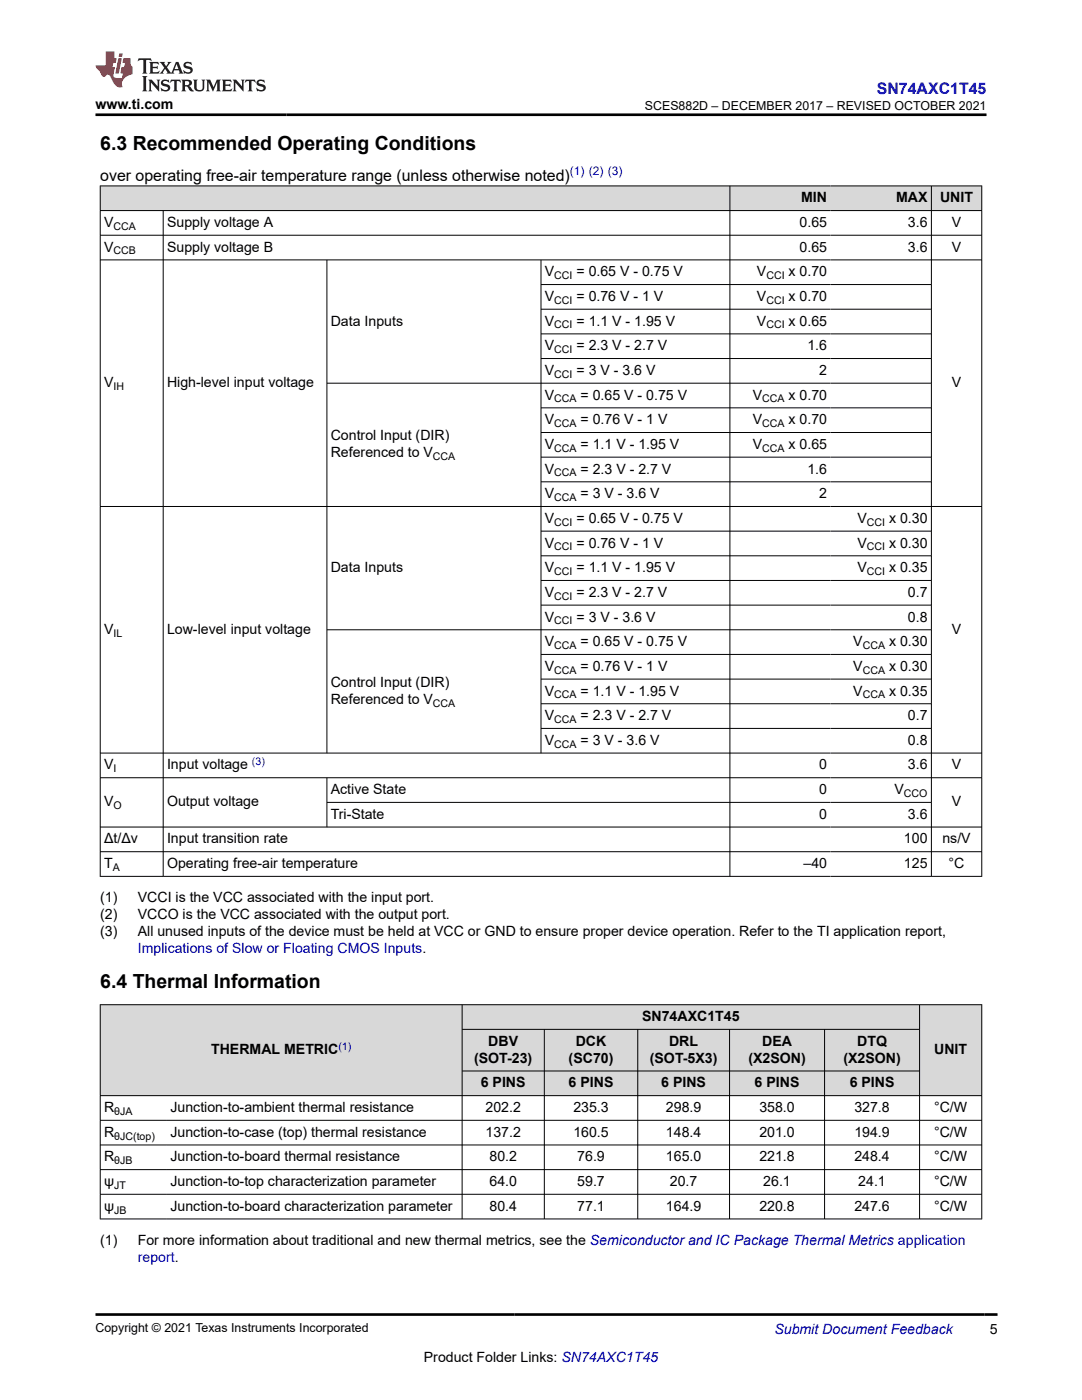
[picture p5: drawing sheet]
<svg xmlns="http://www.w3.org/2000/svg" width="216mm" height="279mm" viewBox="0 0 216 279" stroke-linecap="round" stroke-linejoin="round" font-family="sans-serif">
<defs><g id="words">
<g font-size="3.9">
<text x="20" y="29.9">6.3 Recommended Operating Conditions</text>
<text x="20" y="197.2">6.4 Thermal Information</text>
</g>
<text font-size="3.2" fill="#00f" x="175" y="18.7">SN74AXC1T45</text>
<text font-size="3.2" x="20" y="36.1">over operating free-air temperature range (unless otherwise noted)</text>
<g font-size="2.8">
<text x="19" y="21.8">www.ti.com</text>
<text x="159.9" y="40.4">MIN</text>
<text x="178.8" y="40.4">MAX</text>
<text x="187.6" y="40.4">UNIT</text>
<text x="20.8" y="45.3">V</text>
<text x="33.3" y="45.3">Supply voltage A</text>
<text x="159.5" y="45.3">0.65</text>
<text x="181.2" y="45.3">3.6</text>
<text x="189.9" y="45.3">V</text>
<text x="20.8" y="50.2">V</text>
<text x="33.3" y="50.2">Supply voltage B</text>
<text x="159.5" y="50.2">0.65</text>
<text x="181.2" y="50.2">3.6</text>
<text x="189.9" y="50.2">V</text>
<text x="108.7" y="55.1">V</text>
<text x="115" y="55.1">= 0.65 V - 0.75 V</text>
<text x="151" y="55.1">V</text>
<text x="157.4" y="55.1">x 0.70</text>
<text x="66" y="65">Data Inputs</text>
<text x="108.7" y="60.1">V</text>
<text x="108.7" y="65">V</text>
<text x="115" y="60.1">= 0.76 V - 1 V</text>
<text x="115" y="65">= 1.1 V - 1.95 V</text>
<text x="151" y="60.1">V</text>
<text x="151" y="65">V</text>
<text x="157.4" y="60.1">x 0.70</text>
<text x="157.4" y="65">x 0.65</text>
<text x="108.7" y="69.9">V</text>
<text x="115" y="69.9">= 2.3 V - 2.7 V</text>
<text x="161.1" y="69.9">1.6</text>
<text x="20.8" y="77.3">V</text>
<text x="33.3" y="77.3">High-level input voltage</text>
<text x="108.7" y="74.8">V</text>
<text x="115" y="74.8">= 3 V - 3.6 V</text>
<text x="163.5" y="74.8">2</text>
<text x="189.9" y="77.3">V</text>
<text x="108.7" y="79.7">V</text>
<text x="115.9" y="79.7">= 0.65 V - 0.75 V</text>
<text x="150.2" y="79.7">V</text>
<text x="157.4" y="79.7">x 0.70</text>
<text x="66" y="87.9">Control Input (DIR)</text>
<text x="108.7" y="84.7">V</text>
<text x="108.7" y="89.6">V</text>
<text x="115.9" y="84.7">= 0.76 V - 1 V</text>
<text x="115.9" y="89.6">= 1.1 V - 1.95 V</text>
<text x="150.2" y="84.7">V</text>
<text x="150.2" y="89.6">V</text>
<text x="157.4" y="84.7">x 0.70</text>
<text x="157.4" y="89.6">x 0.65</text>
<text x="66" y="91.3">Referenced to V</text>
<text x="108.7" y="94.5">V</text>
<text x="115.9" y="94.5">= 2.3 V - 2.7 V</text>
<text x="161.1" y="94.5">1.6</text>
<text x="108.7" y="99.4">V</text>
<text x="115.9" y="99.4">= 3 V - 3.6 V</text>
<text x="163.5" y="99.4">2</text>
<text x="108.7" y="104.4">V</text>
<text x="115" y="104.4">= 0.65 V - 0.75 V</text>
<text x="171.1" y="104.4">V</text>
<text x="177.4" y="104.4">x 0.30</text>
<text x="108.7" y="109.3">V</text>
<text x="115" y="109.3">= 0.76 V - 1 V</text>
<text x="171.1" y="109.3">V</text>
<text x="177.4" y="109.3">x 0.30</text>
<text x="66" y="114.2">Data Inputs</text>
<text x="108.7" y="114.2">V</text>
<text x="108.7" y="119.1">V</text>
<text x="115" y="114.2">= 1.1 V - 1.95 V</text>
<text x="115" y="119.1">= 2.3 V - 2.7 V</text>
<text x="171.1" y="114.2">V</text>
<text x="177.4" y="114.2">x 0.35</text>
<text x="181.2" y="119.1">0.7</text>
<text x="108.7" y="124">V</text>
<text x="115" y="124">= 3 V - 3.6 V</text>
<text x="181.2" y="124">0.8</text>
<text x="20.8" y="126.5">V</text>
<text x="33.3" y="126.5">Low-level input voltage</text>
<text x="108.7" y="129">V</text>
<text x="115.9" y="129">= 0.65 V - 0.75 V</text>
<text x="170.3" y="129">V</text>
<text x="177.4" y="129">x 0.30</text>
<text x="189.9" y="126.5">V</text>
<text x="66" y="137.1">Control Input (DIR)</text>
<text x="108.7" y="133.9">V</text>
<text x="115.9" y="133.9">= 0.76 V - 1 V</text>
<text x="170.3" y="133.9">V</text>
<text x="177.4" y="133.9">x 0.30</text>
<text x="66" y="140.5">Referenced to V</text>
<text x="108.7" y="138.8">V</text>
<text x="108.7" y="143.7">V</text>
<text x="115.9" y="138.8">= 1.1 V - 1.95 V</text>
<text x="115.9" y="143.7">= 2.3 V - 2.7 V</text>
<text x="170.3" y="138.8">V</text>
<text x="177.4" y="138.8">x 0.35</text>
<text x="181.2" y="143.7">0.7</text>
<text x="108.7" y="148.6">V</text>
<text x="115.9" y="148.6">= 3 V - 3.6 V</text>
<text x="181.2" y="148.6">0.8</text>
<text x="20.8" y="153.6">V</text>
<text x="33.3" y="153.6">Input voltage</text>
<text x="163.5" y="153.6">0</text>
<text x="181.2" y="153.6">3.6</text>
<text x="189.9" y="153.6">V</text>
<text x="20.8" y="160.9">V</text>
<text x="33.3" y="160.9">Output voltage</text>
<text x="66" y="158.5">Active State</text>
<text x="163.5" y="158.5">0</text>
<text x="178.5" y="158.5">V</text>
<text x="189.9" y="160.9">V</text>
<text x="66" y="163.4">Tri-State</text>
<text x="163.5" y="163.4">0</text>
<text x="181.2" y="163.4">3.6</text>
<text x="20.8" y="168.3">Δt/Δv</text>
<text x="20.8" y="173.3">T</text>
<text x="33.3" y="168.3">Input transition rate</text>
<text x="33.3" y="173.3">Operating free-air temperature</text>
<text x="160.3" y="173.3">–40</text>
<text x="180.4" y="168.3">100</text>
<text x="180.4" y="173.3">125</text>
<text x="188" y="168.3">ns/V</text>
<text x="189.3" y="173.3">°C</text>
<text x="20" y="180.1">(1)</text>
<text x="20" y="183.4">(2)</text>
<text x="27.5" y="180.1">VCCI is the VCC associated with the input port.</text>
<text x="27.5" y="183.4">VCCO is the VCC associated with the output port.</text>
<text x="20" y="186.8">(3)</text>
<text x="27.5" y="186.8">All unused inputs of the device must be held at VCC or GND to ensure proper device operation. Refer to the TI application report,</text>
<text x="128.1" y="203.8">SN74AXC1T45</text>
<text x="97.4" y="208.7">DBV</text>
<text x="114.9" y="208.7">DCK</text>
<text x="133.5" y="208.7">DRL</text>
<text x="152.1" y="208.7">DEA</text>
<text x="171" y="208.7">DTQ</text>
<text x="42.1" y="210.4">THERMAL METRIC</text>
<text x="94.6" y="212.1">(SOT-23)</text>
<text x="113.5" y="212.1">(SC70)</text>
<text x="129.7" y="212.1">(SOT-5X3)</text>
<text x="149.3" y="212.1">(X2SON)</text>
<text x="168.3" y="212.1">(X2SON)</text>
<text x="186.4" y="210.4">UNIT</text>
<text x="20.8" y="221.9">R</text>
<text x="34" y="221.9">Junction-to-ambient thermal resistance</text>
<text x="95.9" y="217">6 PINS</text>
<text x="96.9" y="221.9">202.2</text>
<text x="113.5" y="217">6 PINS</text>
<text x="114.4" y="221.9">235.3</text>
<text x="131.9" y="217">6 PINS</text>
<text x="132.9" y="221.9">298.9</text>
<text x="150.6" y="217">6 PINS</text>
<text x="151.5" y="221.9">358.0</text>
<text x="169.5" y="217">6 PINS</text>
<text x="170.5" y="221.9">327.8</text>
<text x="186.4" y="221.9">°C/W</text>
<text x="20.8" y="226.9">R</text>
<text x="34" y="226.9">Junction-to-case (top) thermal resistance</text>
<text x="96.9" y="226.9">137.2</text>
<text x="114.4" y="226.9">160.5</text>
<text x="132.9" y="226.9">148.4</text>
<text x="151.5" y="226.9">201.0</text>
<text x="170.5" y="226.9">194.9</text>
<text x="186.4" y="226.9">°C/W</text>
<text x="20.8" y="231.8">R</text>
<text x="34" y="231.8">Junction-to-board thermal resistance</text>
<text x="97.7" y="231.8">80.2</text>
<text x="115.2" y="231.8">76.9</text>
<text x="132.9" y="231.8">165.0</text>
<text x="151.5" y="231.8">221.8</text>
<text x="170.5" y="231.8">248.4</text>
<text x="186.4" y="231.8">°C/W</text>
<text x="20.8" y="236.7">ψ</text>
<text x="34" y="236.7">Junction-to-top characterization parameter</text>
<text x="97.7" y="236.7">64.0</text>
<text x="115.2" y="236.7">59.7</text>
<text x="133.7" y="236.7">20.7</text>
<text x="152.3" y="236.7">26.1</text>
<text x="171.3" y="236.7">24.1</text>
<text x="186.4" y="236.7">°C/W</text>
<text x="20.8" y="241.6">ψ</text>
<text x="34" y="241.6">Junction-to-board characterization parameter</text>
<text x="97.7" y="241.6">80.4</text>
<text x="115.2" y="241.6">77.1</text>
<text x="132.9" y="241.6">164.9</text>
<text x="151.5" y="241.6">220.8</text>
<text x="170.5" y="241.6">247.6</text>
<text x="186.4" y="241.6">°C/W</text>
<text x="20" y="248.4">(1)</text>
<text x="27.5" y="248.4">For more information about traditional and new thermal metrics, see the Semiconductor and IC Package Thermal Metrics application</text>
<text x="197.5" y="266.1">5</text>
<text x="84.6" y="271.7">Product Folder Links: SN74AXC1T45</text>
</g>
<g font-size="2.8" fill="#00f">
<text x="27.5" y="190.2">Implications of Slow or Floating CMOS Inputs.</text>
<text x="27.5" y="251.8">report.</text>
<text x="154.5" y="266.2">Submit Document Feedback</text>
</g>
<g font-size="2.5">
<text x="128.7" y="21.9">SCES882D – DECEMBER 2017 – REVISED OCTOBER 2021</text>
<text x="19" y="265.9">Copyright © 2021 Texas Instruments Incorporated</text>
</g>
<text font-size="2.4" fill="#00f" x="113.7" y="35">(1) (2) (3)</text>
<g font-size="2.1">
<text x="22.6" y="45.9">CCA</text>
<text x="22.6" y="50.8">CCB</text>
<text x="110.6" y="55.7">CCI</text>
<text x="152.9" y="55.7">CCI</text>
<text x="110.6" y="60.6">CCI</text>
<text x="110.6" y="65.5">CCI</text>
<text x="152.9" y="60.6">CCI</text>
<text x="152.9" y="65.5">CCI</text>
<text x="110.6" y="70.5">CCI</text>
<text x="22.6" y="77.9">IH</text>
<text x="110.6" y="75.4">CCI</text>
<text x="110.6" y="80.3">CCA</text>
<text x="152.1" y="80.3">CCA</text>
<text x="110.6" y="85.2">CCA</text>
<text x="152.1" y="85.2">CCA</text>
<text x="86.4" y="91.8">CCA</text>
<text x="110.6" y="90.2">CCA</text>
<text x="110.6" y="95.1">CCA</text>
<text x="152.1" y="90.2">CCA</text>
<text x="110.6" y="100">CCA</text>
<text x="110.6" y="104.9">CCI</text>
<text x="173" y="104.9">CCI</text>
<text x="110.6" y="109.8">CCI</text>
<text x="173" y="109.8">CCI</text>
<text x="110.6" y="114.8">CCI</text>
<text x="110.6" y="119.7">CCI</text>
<text x="173" y="114.8">CCI</text>
<text x="110.6" y="124.6">CCI</text>
<text x="22.6" y="127.1">IL</text>
<text x="110.6" y="129.5">CCA</text>
<text x="172.1" y="129.5">CCA</text>
<text x="110.6" y="134.4">CCA</text>
<text x="172.1" y="134.4">CCA</text>
<text x="86.4" y="141.1">CCA</text>
<text x="110.6" y="139.4">CCA</text>
<text x="172.1" y="139.4">CCA</text>
<text x="110.6" y="144.3">CCA</text>
<text x="110.6" y="149.2">CCA</text>
<text x="22.6" y="154.1">I</text>
<text x="22.6" y="161.5">O</text>
<text x="180.4" y="159.1">CCO</text>
<text x="22.5" y="173.8">A</text>
<text x="22.8" y="222.5">θJA</text>
<text x="22.8" y="227.4">θJC(top)</text>
<text x="22.8" y="232.3">θJB</text>
<text x="22.8" y="237.3">JT</text>
<text x="22.8" y="242.2">JB</text>
</g>
<g font-size="2.1" fill="#00f">
<text x="50.3" y="152.6">(3)</text>
<text x="67.5" y="209.5">(1)</text>
</g>
</g></defs>
<g fill="#d8d8d8">
<path d="M20 37.1h175.9v4.9h-175.9z" fill-rule="evenodd"/>
<path d="M20.1 37.2h125.5v4.8h-125.5z" fill-rule="evenodd"/>
<path d="M145.7 37.2h20v4.8h-20z" fill-rule="evenodd"/>
<path d="M165.7 37.2h20.1v4.8h-20.1z" fill-rule="evenodd"/>
<path d="M185.9 37.2h9.9v4.8h-9.9z" fill-rule="evenodd"/>
</g>
<g fill="none" stroke="#000" stroke-width=".2">
<path d="M19.9 37.1h176.1M20 37v138M145.6 37v138M185.8 37v138M195.9 37v138M19.9 42h176.1M19.9 46.9h176.1M19.9 51.9h176.1M32.6 42v133M65.2 51.9v98.5M107.9 51.9v98.5M107.9 56.8h78"/>
<path d="M107.9 61.7h78M107.9 66.6h78M107.9 71.6h78M185.9 76.5h-120.7M107.9 81.4h78M107.9 86.3h78M107.9 91.2h78M107.9 96.2h78M19.9 101.1h176.1M107.9 106h78M107.9 110.9h78M107.9 115.8h78"/>
<path d="M107.9 120.8h78M107.9 130.6h78M107.9 135.5h78M185.9 125.7h-120.7M19.9 150.3h176.1M19.9 155.2h176.1M65.2 155.2v9.9M107.9 140.4h78M107.9 145.4h78M19.9 165.1h176.1M19.9 170h176.1M19.9 174.9h176.1"/>
<path d="M65.2 160.1h120.7"/>
</g>
<g fill="#d8d8d8">
<path d="M20 200.5h175.9v4.9h-175.9z" fill-rule="evenodd"/>
<path d="M20.1 200.6h72.1v18h-72.1z" fill-rule="evenodd"/>
<path d="M92.3 200.6h91.1v4.8h-91.1z" fill-rule="evenodd"/>
<path d="M183.6 200.6h12.2v18h-12.2z" fill-rule="evenodd"/>
<path d="M92.3 205.5h16.3v8.2h-16.3z" fill-rule="evenodd"/>
<path d="M108.7 205.5h18.5v8.2h-18.5z" fill-rule="evenodd"/>
<path d="M127.3 205.5h18.2v8.2h-18.2z" fill-rule="evenodd"/>
<path d="M145.6 205.5h18.9v8.2h-18.9z" fill-rule="evenodd"/>
<path d="M164.6 205.5h18.8v8.2h-18.8z" fill-rule="evenodd"/>
<path d="M92.3 213.8h16.3v4.8h-16.3z" fill-rule="evenodd"/>
<path d="M108.7 213.8h18.5v4.8h-18.5z" fill-rule="evenodd"/>
<path d="M127.3 213.8h18.2v4.8h-18.2z" fill-rule="evenodd"/>
<path d="M145.6 213.8h18.9v4.8h-18.9z" fill-rule="evenodd"/>
<path d="M164.6 213.8h18.8v4.8h-18.8z" fill-rule="evenodd"/>
</g>
<g fill="none" stroke="#000" stroke-width=".2">
<path d="M19.9 200.5h176.1M19.9 218.7h176.1M20 200.4v42.9M92.2 200.4v42.9M92.2 205.4h91.4M92.2 213.7h91.4M108.6 205.4v37.9M127.3 205.4v37.9M145.6 205.4v37.9M164.5 205.4v37.9M183.5 200.4v42.9M195.9 200.4v42.9"/>
<path d="M19.9 223.6h176.1M19.9 228.5h176.1M19.9 233.4h176.1M19.9 238.3h176.1M19.9 243.3h176.1"/>
</g>
<path d="M27.7 11.6l-.2 .6 .5-.2h.6v.1v2.2l-.2 .4h1l-.2-.4v-2.2v-.1h.5l.5 .2-.1-.6zM29.8 12.4l.2 .3v1.6l-.2 .4h1.9l.1-.6a1.08 1.08 0 0 1-1.3 .2v-.7h.6l.4 .2v-.7l-.4 .2h-.6v-.5l.2-.2a1 1 0 0 1 1 .3l-.1-.5zM31.8 12.4l1 1.1-1 1.2h.9l-.2-.2 .4-.8 .5 .8-.2 .2h1.6l-.2-.2 .1-.5h1l.1 .5-.1 .2h.9l-.2-.4-.8-1.9h-.5l-1 2.1-.8-1.1 .9-1h-.8l.2 .2-.5 .6-.3-.6 .1-.2zM35.2 12.8l.4 1h-.8zM36.8 12.5a.65 .65 0 0 0-.2 .7 .65 .65 0 0 0 .6 .5l.7 .1 .1 .3a.79 .79 0 0 1-.7 .4 .79 .79 0 0 1-.7-.5l.1 .7 .2-.1a.93 .93 0 0 0 1.1 0 .93 .93 0 0 0 .4-.9 1.46 1.46 0 0 0-1.2-.6l-.1-.3a1.09 1.09 0 0 1 1.2 .2l-.2-.6-.1 .1-.6-.2zM28.4 15.2l.2 .4v2.2l-.2 .4h1l-.2-.4v-2.2l.2-.4zM29.6 15.9l.2 .4v1.5l-.2 .4h.8l-.3-.4v-1.3l1.7 1.8v-2l.2-.4h-.8l.2 .2 .1 1.1-1.2-1.3zM32.3 16a.65 .65 0 0 0-.2 .8 .65 .65 0 0 0 .7 .4l.6 .2 .1 .2a.79 .79 0 0 1-.7 .4 .79 .79 0 0 1-.7-.5l.1 .7 .2-.1a.93 .93 0 0 0 1.1 .1 .93 .93 0 0 0 .4-1 1.46 1.46 0 0 0-1.2-.5l-.1-.4a1.09 1.09 0 0 1 1.2 .2l-.2-.6-.1 .1-.6-.1zM34.1 15.9l-.1 .6a.63 .63 0 0 1 .7-.3l.1 1.6-.3 .4h1l-.2-.4v-1.6a.66 .66 0 0 1 .8 .3l-.1-.6zM36.2 15.9l.2 .4v1.5l-.2 .4h.9l-.2-.2v-.7h.5l.1 .2a.79 .79 0 0 0 1.2 .6l-1-.9a.61 .61 0 0 0 .6-.6 .61 .61 0 0 0-.5-.7zM36.9 16.2h.2a.47 .47 0 0 1 .5 .1 .47 .47 0 0 1 .1 .5l-.2 .1-.6 .1zM38.5 15.9l.2 .2a2.27 2.27 0 0 0 .4 2 1.04 1.04 0 0 0 1.7-.7v-1.3l.2-.2h-.8l.2 .4v1.1a.6 .6 0 0 1-.6 .6 .6 .6 0 0 1-.6-.6v-1.1l.3-.4zM41.1 15.9l.2 .4v1.5l-.2 .4h.7l-.2-.4v-1.4l.9 1.9 .8-1.9v1.4l-.2 .4h1l-.3-.4v-1.5l.3-.4h-.8l-.7 1.5-.7-1.5zM44.3 15.9l.2 .4v1.5l-.2 .4h1.9l.1-.6a1.09 1.09 0 0 1-1.3 .2v-.7h.6l.4 .2v-.6l-.4 .2h-.6v-.6l.2-.1a1.01 1.01 0 0 1 1 .3l-.1-.6zM46.4 15.9l.3 .4v1.5l-.3 .4h.8l-.2-.4v-1.3l1.6 1.8v-2l.2-.4h-.7l.2 .2v1.1l-1.2-1.3zM49 15.9l-.1 .6a.63 .63 0 0 1 .8-.3v1.6l-.3 .4h1l-.2-.4v-1.6a.66 .66 0 0 1 .8 .3l-.1-.6zM51.4 16a.65 .65 0 0 0-.2 .8 .65 .65 0 0 0 .6 .4l.6 .2 .2 .2a.79 .79 0 0 1-.8 .4 .79 .79 0 0 1-.6-.5l.1 .7 .2-.1a.93 .93 0 0 0 1 .1 .93 .93 0 0 0 .5-1 1.46 1.46 0 0 0-1.3-.5l-.1-.4a1.09 1.09 0 0 1 1.3 .2l-.2-.6-.2 .1-.5-.1z" fill="#231f20"/>
<path d="M21.1 10.3v2.7h-2.1l.1 .4 .9 1a.95 .95 0 0 0 .9 .9 .59 .59 0 0 1 .6-.4 .59 .59 0 0 1 .5 .3l.4 .8a1.59 1.59 0 0 0 2.1 1.4 1.61 1.61 0 0 1 1-2.3l1-.3-.1-1.5a1.59 1.59 0 0 1-.4-1.7h-1.4l-.2 .9h.5l-.1 .9h-.5l-.2 .9v.3l.4 .1-.2 .9h-.6a.73 .73 0 0 1-1.1-.7l.3-1.5h-.5l.2-.9h.5l.2-.9h-.5v-1.3zM23.6 11.6l-.6 3.1h.7l.6-3.1zM23.8 10.7l-.1 .6h.7l.1-.6z" fill="#ed1c24"/>
<path d="M19 22.9h177.8M19 262.3h180" fill="none" stroke="#000" stroke-width=".53"/>
<use href="#words"/>
</svg>
